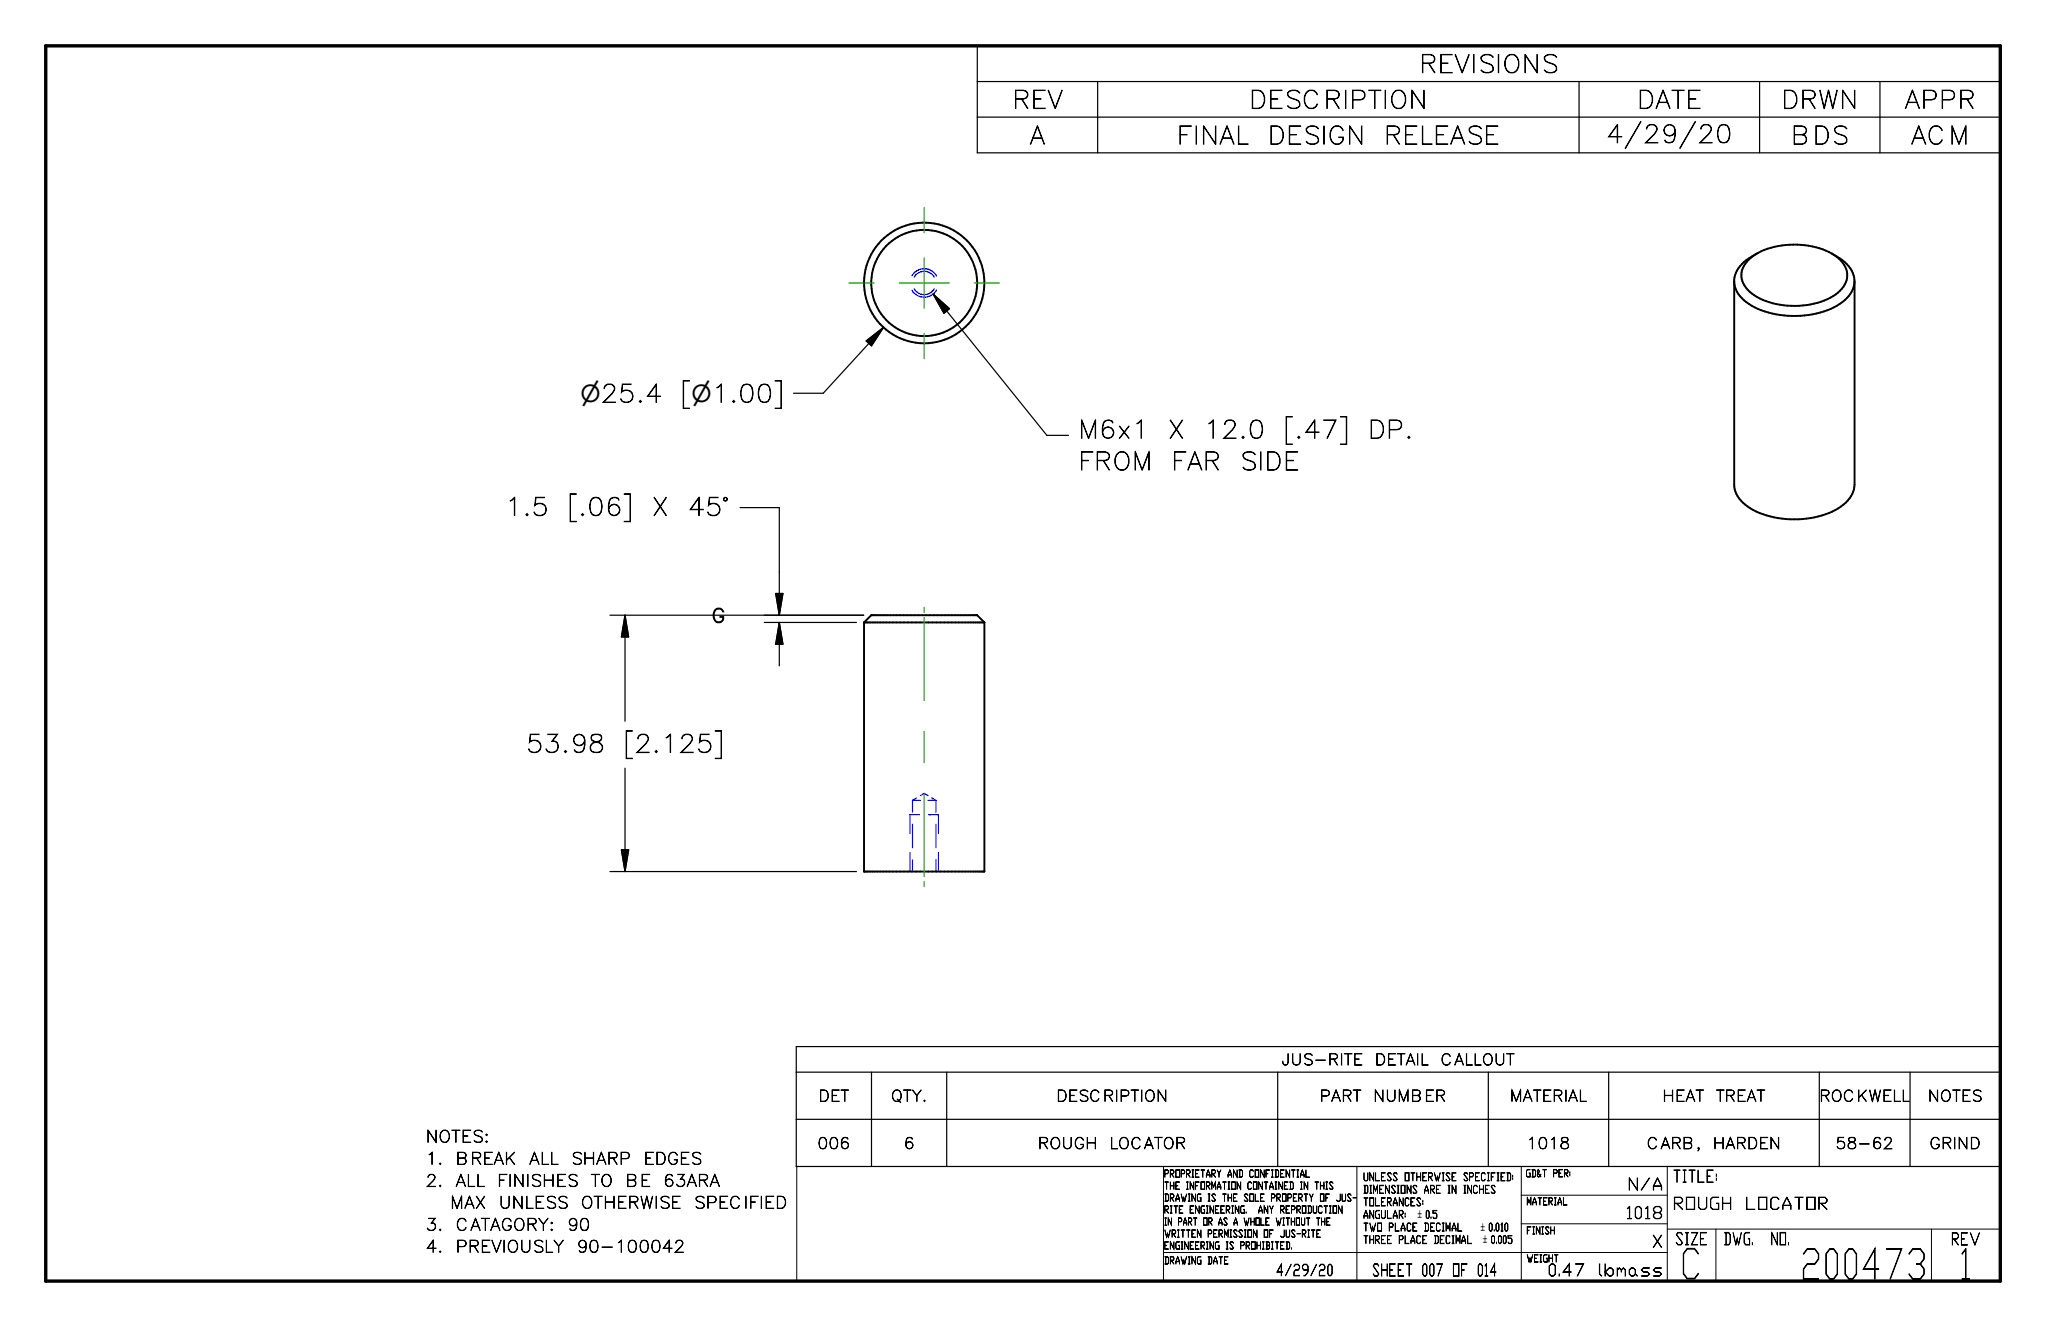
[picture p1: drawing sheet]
<svg xmlns="http://www.w3.org/2000/svg" width="432mm" height="279mm" viewBox="0 0 432 279" stroke-linecap="round" stroke-linejoin="round" font-family="sans-serif">
<defs><g id="words">
<g font-size="8.8">
<text x="379.6" y="269.7">200473</text>
<text x="413.1" y="269.7">1</text>
</g>
<text font-size="8.7" x="354.3" y="269.6">C</text>
<g font-size="5.2">
<text x="299.3" y="15.3">REVISIONS</text>
<text x="213.5" y="22.9">REV</text>
<text x="263.4" y="22.9">DESCRIPTION</text>
<text x="345.3" y="22.9">DATE</text>
<text x="375.7" y="22.9">DRWN</text>
<text x="401.7" y="22.9">APPR</text>
<text x="217.2" y="30.4">A</text>
<text x="248.2" y="30.4">FINAL</text>
<text x="267.4" y="30.4">DESIGN</text>
<text x="291.9" y="30.4">RELEASE</text>
<text x="338.8" y="30.1">4/29/20</text>
<text x="377.7" y="30.4">BDS</text>
<text x="403.1" y="30.4">ACM</text>
<text x="143.6" y="84.8">[n1.00]</text>
<text x="227.4" y="92.4">M6x1</text>
<text x="246.3" y="92.4">X</text>
<text x="253.9" y="92.4">12.0</text>
<text x="270.8" y="92.4">[.47]</text>
<text x="288.5" y="92.4">DP.</text>
<text x="227.4" y="99.1">FROM</text>
<text x="247" y="99.1">FAR</text>
<text x="261.5" y="99.1">SIDE</text>
<text x="106.5" y="108.7">1.5</text>
<text x="119.7" y="108.7">[.06]</text>
<text x="137.4" y="108.7">X</text>
<text x="145.1" y="108.7">45°</text>
<text x="111" y="158.7">53.98</text>
<text x="131.5" y="158.7">[2.125]</text>
</g>
<text font-size="5" x="122.4" y="84.8">n25.4</text>
<text font-size="4.1" x="150" y="131.3">G</text>
<g font-size="3.5">
<text x="343.3" y="251">N/A</text>
<text x="352.8" y="249.3">TITLE:</text>
<text x="342.9" y="257">1018</text>
<text x="352.8" y="255">ROUGH</text>
<text x="368" y="255">LOCATOR</text>
<text x="348.4" y="263">X</text>
<text x="353.3" y="262.5">SIZE</text>
<text x="363.5" y="262.5">DWG.</text>
<text x="373.5" y="262.5">NO.</text>
<text x="411.5" y="262.5">REV</text>
<text x="289.4" y="269.1">SHEET 007 OF 014</text>
<text x="326.4" y="269.1">0.47</text>
<text x="337" y="269.1">lbmass</text>
</g>
<g font-size="3.4">
<text x="89.8" y="240.9">NOTES:</text>
<text x="89.8" y="245.5">1.</text>
<text x="96.1" y="245.5">BREAK</text>
<text x="111.6" y="245.5">ALL</text>
<text x="120.4" y="245.5">SHARP</text>
<text x="135.8" y="245.5">EDGES</text>
<text x="89.8" y="250.2">2.</text>
<text x="96.1" y="250.2">ALL</text>
<text x="104.9" y="250.2">FINISHES</text>
<text x="124.6" y="250.2">TO</text>
<text x="131.9" y="250.2">BE</text>
<text x="139.9" y="250.2">63ARA</text>
<text x="94.9" y="254.8">MAX</text>
<text x="105.2" y="254.8">UNLESS</text>
<text x="122.5" y="254.8">OTHERWISE</text>
<text x="146.3" y="254.8">SPECIFIED</text>
<text x="89.8" y="259.5">3.</text>
<text x="96.1" y="259.5">CATAGORY:</text>
<text x="119.6" y="259.5">90</text>
<text x="89.8" y="264.1">4.</text>
<text x="96.1" y="264.1">PREVIOUSLY</text>
<text x="121.6" y="264.1">90-100042</text>
</g>
<text font-size="3.3" x="269.1" y="269">4/29/20</text>
<g font-size="3.2">
<text x="270.3" y="224.6">JUS-RITE</text>
<text x="290" y="224.6">DETAIL</text>
<text x="303.8" y="224.6">CALLOUT</text>
<text x="172.6" y="232.2">DET</text>
<text x="187.9" y="232.2">QTY.</text>
<text x="222.8" y="232.2">DESCRIPTION</text>
<text x="278.3" y="232.2">PART</text>
<text x="289.6" y="232.2">NUMBER</text>
<text x="318.5" y="232.2">MATERIAL</text>
<text x="350.6" y="232.2">HEAT</text>
<text x="362" y="232.2">TREAT</text>
<text x="383.7" y="232.2">ROCKWELL</text>
<text x="406.6" y="232.2">NOTES</text>
<text x="172.4" y="242.2">006</text>
<text x="190.6" y="242.2">6</text>
<text x="218.9" y="242.2">ROUGH</text>
<text x="234" y="242.2">LOCATOR</text>
<text x="322" y="242.2">1018</text>
<text x="347.3" y="242.2">CARB,</text>
<text x="361.3" y="242.2">HARDEN</text>
<text x="387.2" y="242.2">58-62</text>
<text x="407" y="242.2">GRIND</text>
</g>
<g font-size="2.3">
<text x="287.5" y="249">UNLESS OTHERWISE SPECIFIED:</text>
<text x="287.5" y="251.6">DIMENSIONS ARE IN INCHES</text>
<text x="287.5" y="254.3">TOLERANCES:</text>
<text x="287.5" y="256.9">ANGULAR:</text>
<text x="287.5" y="259.6">TWO PLACE DECIMAL</text>
<text x="287.5" y="262.2">THREE PLACE DECIMAL</text>
</g>
<g font-size="2.2">
<text x="299.1" y="256.8">`0.5</text>
<text x="312.4" y="259.5">`0.010</text>
<text x="312.8" y="262.2">` 0.005</text>
</g>
<g font-size="2.1">
<text x="245.5" y="248.2">PROPRIETARY AND CONFIDENTIAL</text>
<text x="245.5" y="250.8">THE INFORMATION CONTAINED IN THIS</text>
<text x="321.8" y="248.2">GD&amp;T PER:</text>
<text x="245.5" y="253.3">DRAWING IS THE SOLE PROPERTY OF JUS-</text>
<text x="245.5" y="255.8">RITE ENGINEERING.</text>
<text x="265.3" y="255.8">ANY REPRODUCTION</text>
<text x="322" y="254.1">MATERIAL</text>
<text x="245.5" y="260.9">WRITTEN PERMISSION OF JUS-RITE</text>
<text x="245.5" y="263.4">ENGINEERING IS PROHIBITED.</text>
<text x="245.5" y="258.4">IN PART OR AS A WHOLE WITHOUT THE</text>
<text x="322" y="260.2">FINISH</text>
<text x="245.5" y="266.5">DRAWING DATE</text>
<text x="322" y="266.1">WEIGHT</text>
</g>
</g></defs>
<g fill="none" stroke="#00f" stroke-width=".25">
<path d="M192.4 58.2a2.99 2.99 0 0 1 5.1 0M192.8 58.5a2.43 2.43 0 0 1 4.3 0M192.4 61.2a2.98 2.98 0 0 0 5.1 0M192.8 60.9a2.43 2.43 0 0 0 4.3 0M192 179.8v4M192.5 168.8h1.6M192.5 168.8v2.5M192.5 173.8v5M193.3 168.3l-.8 .5M194 171.8h-2v4M194.1 167.8l.9-.5 .8 .5M195.8 168.8h1.6"/>
<path d="M195.9 171.8h.1M195.9 171.8h2.1v4M196.6 168.3l.8 .5M197.4 168.8v2.5M197.4 173.8v5M198 179.8v4M192.5 181.3v2.5M197.4 181.3v2.5"/>
</g>
<g fill="none" stroke="#000" stroke-width=".41">
<path d="M365.8 59.5a6.8 6.8 0 0 0 4.4 5.3 19.7 19.7 0 0 0 17.9-.7 6 6 0 0 0 3.1-4.6M368.9 54.8a14.4 14.4 0 0 1 11-3.2 12.4 12.4 0 0 1 8.8 3.8 4.3 4.3 0 0 1-1 6.3 16.6 16.6 0 0 1-14.5 2 7.9 7.9 0 0 1-5.8-4.8 4.2 4.2 0 0 1 1.5-4.1zM370.6 53.5a8.7 8.7 0 0 0-4.4 4l-.4 1.5v43.2a6.5 6.5 0 0 0 4 5.3 19.8 19.8 0 0 0 18-.3 6.4 6.4 0 0 0 3.4-5v-43.2a6.3 6.3 0 0 0-3.7-4.9l-1.1-.6M182.3 131.3l1.5-1.6h22.3l1.6 1.6M182.3 131.3h25.4M182.3 131.3v52.5h25.4v-52.5"/>
<circle cx="195" cy="59.7" r="11.2"/>
<circle cx="195" cy="59.7" r="12.7"/>
</g>
<path d="M9.6 9.7h412.3v260.4h-412.3z" fill="none" stroke="#000" stroke-width=".71"/>
<g fill="none" stroke="#000" stroke-width=".25">
<path d="M206.2 9.7h215.7v22.5h-215.7zM206.2 17.2h215.7M231.5 17.2v15M333.1 17.2v15M371.2 17.2v15M396.6 17.2v15M206.2 24.7h215.7M182.7 71.9l3.7-2.9-2.6 3.9zM186.4 69l-12.7 13.9h-6.3M196.8 62l24 29.8h4.6M196.8 62l3.5 3.1-1.2 1zM156.1 107h8.3v22.7"/>
<path d="M128.7 129.7h53.5M131.8 129.7v22.4M131.8 129.7l.8 4.6h-1.5zM161.2 131.3h19.5M163.6 125.2h1.6l-.8 4.5zM164.4 131.3v9.1M164.4 131.3l.8 4.5h-1.6zM131.1 179.2h1.5l-.8 4.6zM131.8 162v21.8M128.7 183.8h52M168 220.7h253.9v25.3h-253.9zM168 226.1h253.9"/>
<path d="M168 236h253.9M183.8 226.1v19.9M199.7 226.1v19.9M269.5 226.1v19.9M313.9 226.1v19.9M339.3 226.1v19.9M383.8 226.1v19.9M402.9 226.1v19.9"/>
</g>
<path d="M168.1 246h253.8v24.1h-253.8zM245.4 246v24.1M286.2 246v24.1M320.9 252h30.8M320.9 258.1h30.8M320.9 246v24.1M351.7 259.2h70.2M351.7 246v24.1M362 259.2v10.9M407.4 259.2v10.9M245.4 264.1h106.3" fill="none" stroke="#000" stroke-width=".21"/>
<path d="M182.7 71.9l3.7-2.9-2.6 3.9zM196.8 62l3.5 3.1-1.2 1zM131.8 129.7l.8 4.6h-1.5zM163.6 125.2h1.6l-.8 4.5zM164.4 131.3l.8 4.5h-1.6zM131.1 179.2h1.5l-.8 4.6z" fill="#000" stroke="#000" stroke-width=".25"/>
<path d="M179.1 59.7h5.3M189.7 59.7h10.5M195 43.8v5.3M195 54.4v10.6M205.5 59.7h5.3M195 70.3v5.3M195 128.1v1M195 130.2v17.5M195 154.2v6.6M195 167.4v17.5M195 185.9v1.1" fill="none" stroke="#23a718" stroke-width=".25"/>
<use href="#words"/>
</svg>
